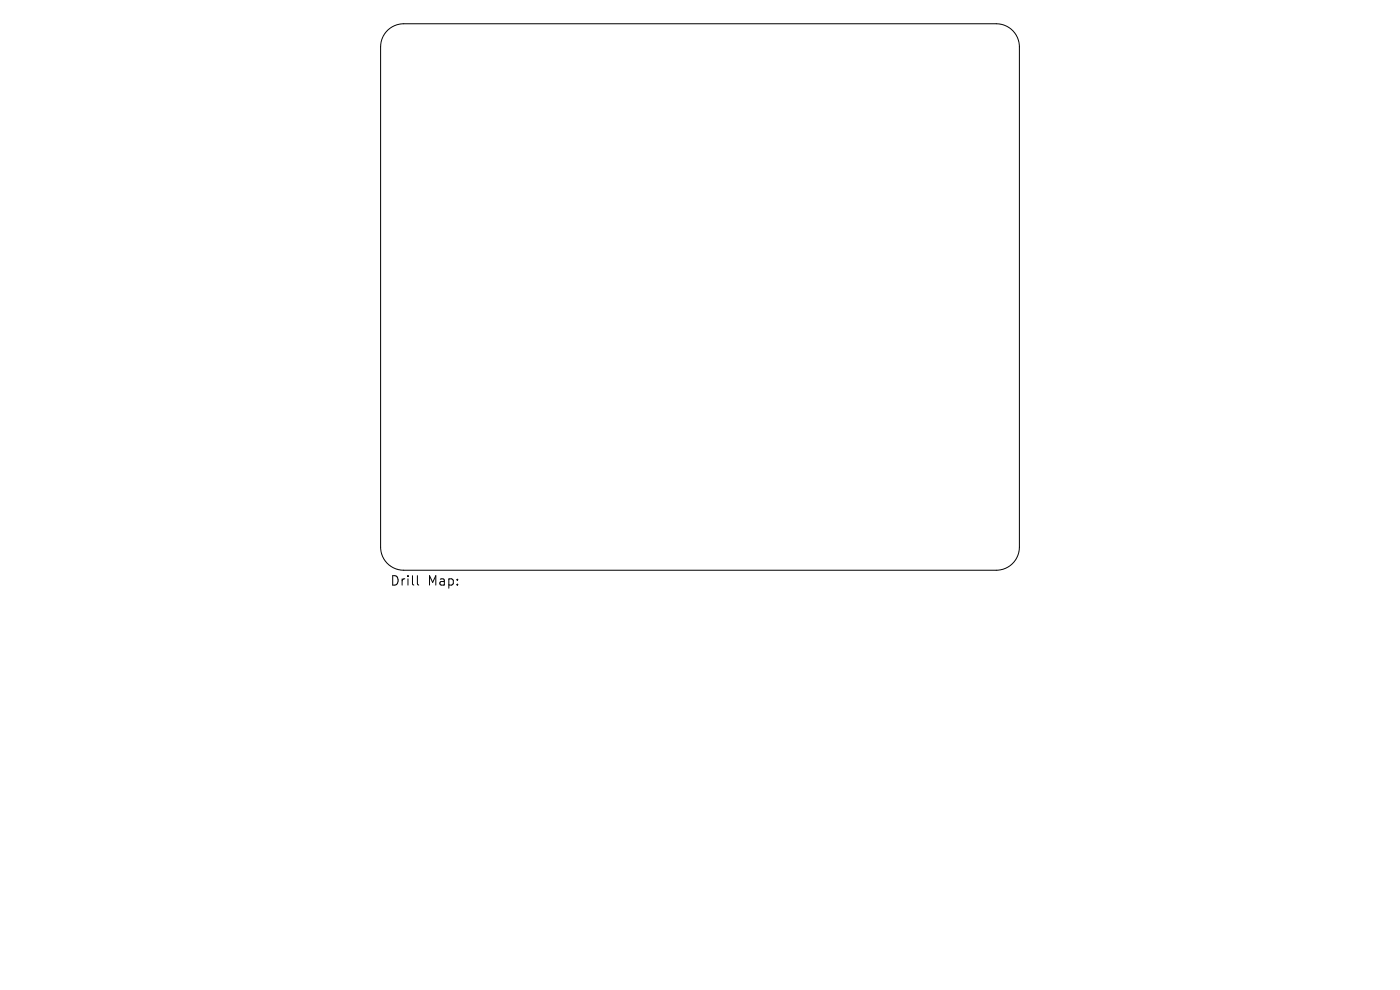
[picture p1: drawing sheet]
<svg xmlns="http://www.w3.org/2000/svg" width="297mm" height="210mm" viewBox="0 0 297 210" stroke-linecap="round" stroke-linejoin="round" font-family="sans-serif">
<defs><g id="words">
<g font-size="2.8">
<text x="82.7" y="124.5">Drill</text>
<text x="90.7" y="124.5">Map:</text>
</g>
</g></defs>
<path d="M82.3 6.4l1.4-1 1.9-.4h125.8a4.9 4.9 0 0 1 4.9 4.9v106.2a4.9 4.9 0 0 1-4.9 4.9h-125.8a4.9 4.9 0 0 1-4.9-4.9v-106.2l.2-1.1 .4-1.1zM88.5 122.1v1.7l.3 .3" fill="none" stroke="#000" stroke-width=".21"/>
<use href="#words"/>
</svg>
